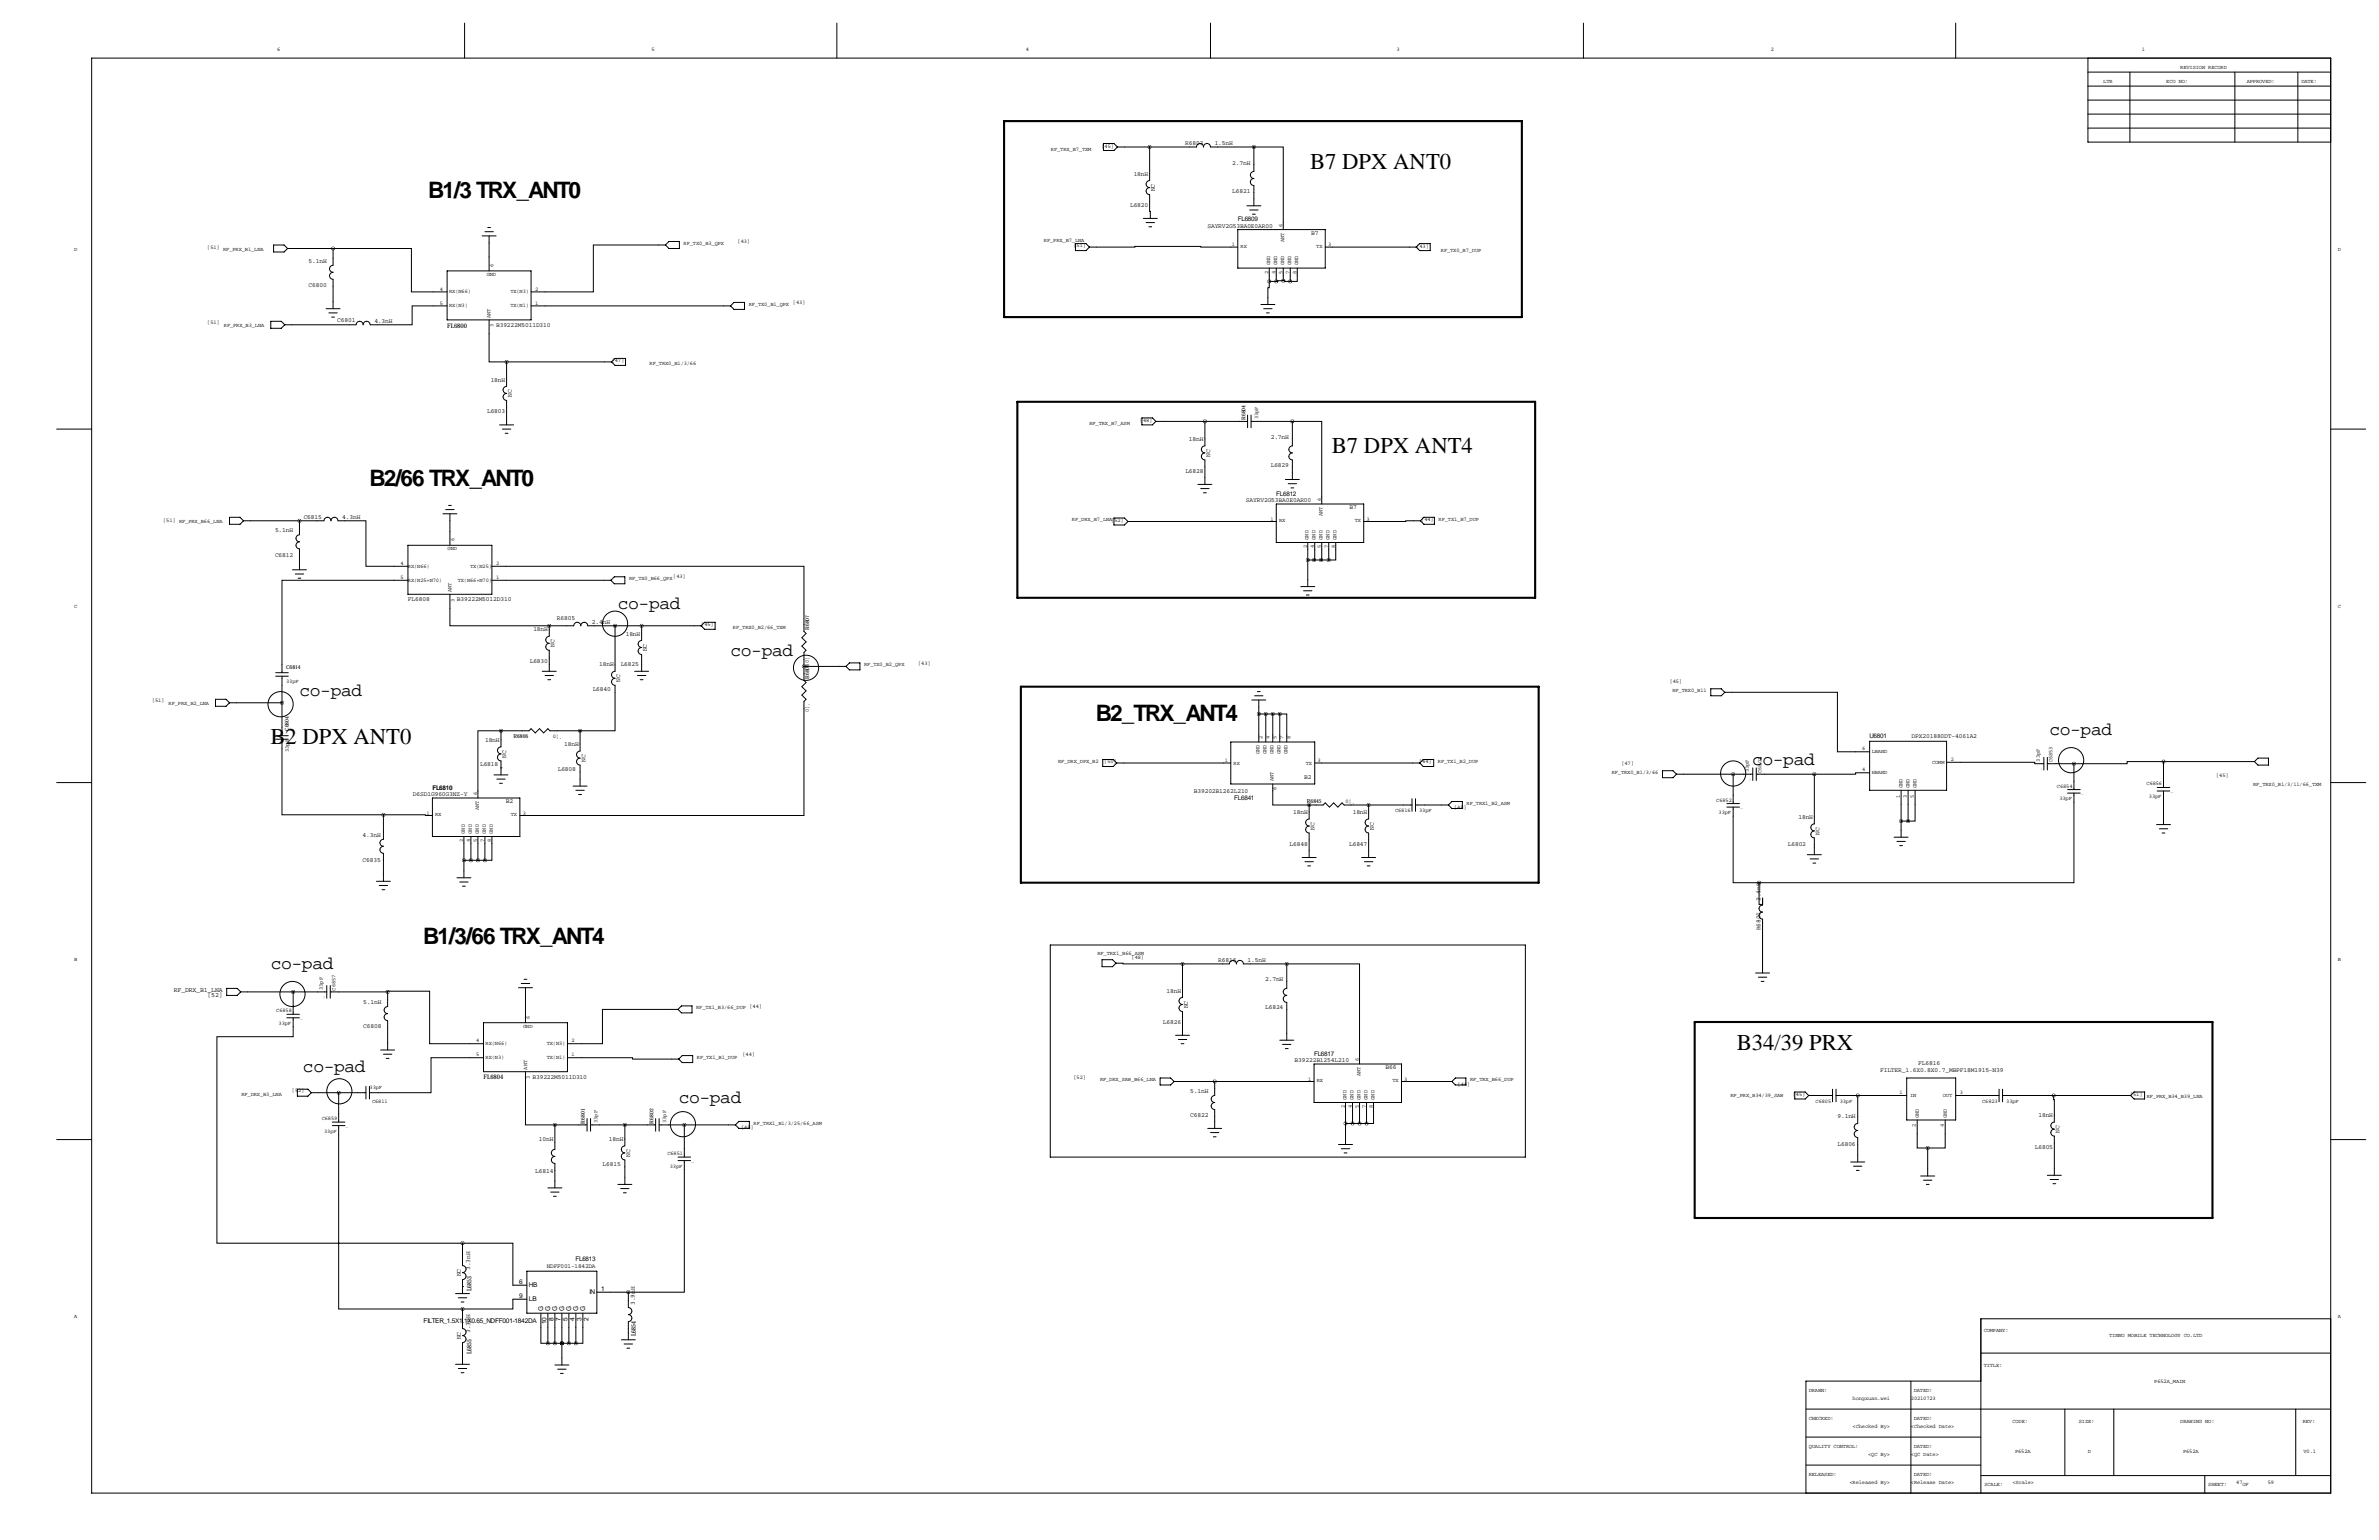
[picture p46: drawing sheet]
<svg xmlns="http://www.w3.org/2000/svg" width="864mm" height="559mm" viewBox="0 0 864 559" stroke-linecap="round" stroke-linejoin="round" font-family="sans-serif">
<defs><g id="words">
<g font-size="8.2">
<text x="475.6" y="61.5">B7 DPX ANT0</text>
<text x="155.4" y="71.9">B1/3 TRX_ANT0</text>
<text x="483.5" y="164.3">B7 DPX ANT4</text>
<text x="134.1" y="176.3">B2/66 TRX_ANT0</text>
<text x="397.8" y="261.6">B2_TRX_ANT4</text>
<text x="98.2" y="270">B2 DPX ANT0</text>
<text x="153.7" y="342.4">B1/3/66 TRX_ANT4</text>
<text x="630.4" y="381">B34/39 PRX</text>
</g>
<g font-size="6.6">
<text x="224.3" y="221">co-pad</text>
<text x="265.2" y="238">co-pad</text>
<text x="108.7" y="252.5">co-pad</text>
<text x="744" y="266.7">co-pad</text>
<text x="636" y="277.6">co-pad</text>
<text x="98.3" y="351.5">co-pad</text>
<text x="110" y="388.9">co-pad</text>
<text x="246.4" y="400.1">co-pad</text>
</g>
<g font-size="2.4">
<text x="63.1" y="359.9">RF_DRX_B1_LNA</text>
<text x="75.3" y="361.8">[52]</text>
<text x="188.5" y="465.8">6</text>
<text x="192" y="467.1">HB</text>
<text x="188.5" y="470.9">9</text>
<text x="192" y="472.2">LB</text>
<text x="214" y="469.7">IN</text>
<text x="218.2" y="468.4">1</text>
<text x="197.1" y="475.7" transform="rotate(-90 197.1 475.7)">G</text>
<text x="199.7" y="475.7" transform="rotate(-90 199.7 475.7)">G</text>
<text x="201" y="479.3" transform="rotate(-90 201 479.3)">8</text>
<text x="202.2" y="475.7" transform="rotate(-90 202.2 475.7)">G</text>
<text x="203.5" y="479.3" transform="rotate(-90 203.5 479.3)">7</text>
<text x="204.8" y="475.7" transform="rotate(-90 204.8 475.7)">G</text>
<text x="206.1" y="479.3" transform="rotate(-90 206.1 479.3)">5</text>
<text x="207.3" y="475.7" transform="rotate(-90 207.3 475.7)">G</text>
<text x="208.6" y="479.3" transform="rotate(-90 208.6 479.3)">4</text>
<text x="209.8" y="475.7" transform="rotate(-90 209.8 475.7)">G</text>
<text x="211.1" y="479.3" transform="rotate(-90 211.1 479.3)">3</text>
<text x="212.4" y="475.7" transform="rotate(-90 212.4 475.7)">G</text>
<text x="213.7" y="479.3" transform="rotate(-90 213.7 479.3)">2</text>
<text x="153.8" y="480.1">FILTER_1.5X1.1X0.65_NDFF001-1842DA</text>
<text x="198.4" y="480.5" transform="rotate(-90 198.4 480.5)">10</text>
</g>
<g font-size="2.3">
<text x="430.3" y="52.6">R6803</text>
<text x="440.9" y="52.6">1.5nH</text>
<text x="447.3" y="59.7">2.7nH</text>
<text x="411.5" y="63.8">18nH</text>
<text x="419.2" y="69.4" transform="rotate(-90 419.2 69.4)">NC</text>
<text x="447.3" y="69.9">L6821</text>
<text x="410.2" y="75.2">L6820</text>
<text x="438.3" y="82.7">SAYRV2G53BA0E0AR00</text>
<text x="449.3" y="80.3">FL6809</text>
<text x="475.9" y="85.2">B7</text>
<text x="112" y="95.3">5.1nH</text>
<text x="112" y="104.2">C6800</text>
<text x="122.4" y="116.8">C6801</text>
<text x="135.9" y="117.1">4.3nH</text>
<text x="162.3" y="118.9">FL6800</text>
<text x="180.1" y="118.6">B39222M5011D310</text>
<text x="178.1" y="138.5">18nH</text>
<text x="176.8" y="149.9">L6803</text>
<text x="185.8" y="144.1" transform="rotate(-90 185.8 144.1)">NC</text>
<text x="431.6" y="160">18nH</text>
<text x="461.3" y="159.3">2.7nH</text>
<text x="439.3" y="165.7" transform="rotate(-90 439.3 165.7)">NC</text>
<text x="430.3" y="171.5">L6828</text>
<text x="461.3" y="169.4">L6829</text>
<text x="463.3" y="179.8">FL6812</text>
<text x="452.3" y="182.3">SAYRV2G53BA0E0AR00</text>
<text x="489.9" y="184.8">B7</text>
<text x="110.2" y="188.2">C6815</text>
<text x="124.2" y="188.2">4.3nH</text>
<text x="99.8" y="193.1">5.1nH</text>
<text x="99.8" y="202">C6812</text>
<text x="148.1" y="218.2">FL6808</text>
<text x="165.9" y="218.2">B39222M5012D310</text>
<text x="202.2" y="225">R6805</text>
<text x="214.9" y="226.3">2.4nH</text>
<text x="193.6" y="229.1">18nH</text>
<text x="227.1" y="230.7">18nH</text>
<text x="201.3" y="234.7" transform="rotate(-90 201.3 234.7)">NC</text>
<text x="234.8" y="236.3" transform="rotate(-90 234.8 236.3)">NC</text>
<text x="192.3" y="240.6">L6830</text>
<text x="217.5" y="241.8">18nH</text>
<text x="225.3" y="241.6">L6825</text>
<text x="215.2" y="250.7">L6840</text>
<text x="225.2" y="247.4" transform="rotate(-90 225.2 247.4)">NC</text>
<text x="176.1" y="269.3">18nH</text>
<text x="678.7" y="267.7">U6801</text>
<text x="693.9" y="267.7">DPX201880DT-4061A2</text>
<text x="183.8" y="274.9" transform="rotate(-90 183.8 274.9)">NC</text>
<text x="204.8" y="270.8">18nH</text>
<text x="174.3" y="277.9">L6818</text>
<text x="202.5" y="279.7">L6808</text>
<text x="212.5" y="276.4" transform="rotate(-90 212.5 276.4)">NC</text>
<text x="157" y="286.5">FL6810</text>
<text x="433.4" y="287.7">B39202B1262L210</text>
<text x="473.4" y="282.6">B2</text>
<text x="149.9" y="288.9">D6SD1G960G3NZ-Y</text>
<text x="183.6" y="291.5">B2</text>
<text x="448.1" y="290.3">FL6841</text>
<text x="469.5" y="295.4">18nH</text>
<text x="491" y="295.4">18nH</text>
<text x="652.8" y="297.2">18nH</text>
<text x="131.6" y="303.8">4.3nH</text>
<text x="477.2" y="301" transform="rotate(-90 477.2 301)">NC</text>
<text x="498.7" y="301" transform="rotate(-90 498.7 301)">NC</text>
<text x="660.5" y="302.8" transform="rotate(-90 660.5 302.8)">NC</text>
<text x="468.1" y="306.9">L6848</text>
<text x="489.7" y="306.9">L6847</text>
<text x="649" y="307.1">L6802</text>
<text x="131.6" y="312.7">C6835</text>
<text x="639.1" y="326.9" transform="rotate(-90 639.1 326.9)">2.4nH</text>
<text x="639.1" y="337.6" transform="rotate(-90 639.1 337.6)">R6800</text>
<text x="442.2" y="349">R6816</text>
<text x="452.9" y="349">1.5nH</text>
<text x="459.2" y="356.1">2.7nH</text>
<text x="131.8" y="364.3">5.1nH</text>
<text x="423.5" y="360.2">18nH</text>
<text x="431.2" y="365.8" transform="rotate(-90 431.2 365.8)">NC</text>
<text x="422.2" y="371.6">L6826</text>
<text x="459.2" y="366.3">L6824</text>
<text x="131.8" y="373.1">C6808</text>
<text x="477" y="383">FL6817</text>
<text x="469.9" y="385.5">B39222B1254L210</text>
<text x="503" y="388">B66</text>
<text x="682.5" y="388.9">FILTER_1.6X0.8X0.7_MBPF18M1915-N39</text>
<text x="696.3" y="386.3">FL6816</text>
<text x="175.5" y="391.7">FL6804</text>
<text x="193.3" y="391.4">B39222M5011D310</text>
<text x="432.1" y="396.5">5.1nH</text>
<text x="432.1" y="405.4">C6822</text>
<text x="667" y="405.7">9.1nH</text>
<text x="740" y="405.4">18nH</text>
<text x="747.7" y="411" transform="rotate(-90 747.7 411)">NC</text>
<text x="195.6" y="414">10nH</text>
<text x="221" y="414">18nH</text>
<text x="228.7" y="419.7" transform="rotate(-90 228.7 419.7)">NC</text>
<text x="667" y="415.8">L6806</text>
<text x="738.6" y="416.8">L6805</text>
<text x="194.3" y="425.5">L6814</text>
<text x="218.7" y="422.9">L6815</text>
<text x="170.7" y="460.8" transform="rotate(-90 170.7 460.8)">3.3nH</text>
<text x="208.9" y="457.7">FL6813</text>
<text x="167.3" y="463.1" transform="rotate(-90 167.3 463.1)">NC</text>
<text x="171.1" y="468.4" transform="rotate(-90 171.1 468.4)">L6853</text>
<text x="230.4" y="473.5" transform="rotate(-90 230.4 473.5)">3.9nH</text>
<text x="167.3" y="485.9" transform="rotate(-90 167.3 485.9)">NC</text>
<text x="170.7" y="483.6" transform="rotate(-90 170.7 483.6)">3.3nH</text>
<text x="230.8" y="484.9" transform="rotate(-90 230.8 484.9)">L6854</text>
<text x="171.1" y="491.2" transform="rotate(-90 171.1 491.2)">L6855</text>
</g>
<text font-size="2.2" x="198.5" y="460.2">NDFF001-1842DA</text>
<g font-size="2">
<text x="100.6" y="18.5">6</text>
<text x="236.5" y="18.5">5</text>
<text x="372.4" y="18.5">4</text>
<text x="507" y="18.5">3</text>
<text x="642.9" y="18.5">2</text>
<text x="777.5" y="18.5">1</text>
<text x="763.5" y="30">LTR</text>
<text x="786.4" y="30">ECO NO:</text>
<text x="791.5" y="24.9">REVISION RECORD</text>
<text x="815.6" y="30">APPROVED:</text>
<text x="835.4" y="30">DATE:</text>
<text x="399.9" y="53.7">[45]</text>
<text x="381.5" y="54.6">RF_TRX_B7_TXM</text>
<text x="465.6" y="82.3" transform="rotate(-90 465.6 82.3)">6</text>
<text x="248.2" y="88.9">RF_TX0_B3_QPX</text>
<text x="267.8" y="88.2">[43]</text>
<text x="379" y="87.6">RF_PRX_B7_LNA</text>
<text x="389.7" y="89.8">[51]</text>
<text x="447.2" y="89.4">1</text>
<text x="450.3" y="90">RX</text>
<text x="466.1" y="87.7" transform="rotate(-90 466.1 87.7)">ANT</text>
<text x="477.8" y="90">TX</text>
<text x="482.1" y="89.4">3</text>
<text x="26.9" y="90.9">D</text>
<text x="75.2" y="90.5">[51] RF_PRX_B1_LNA</text>
<text x="514.2" y="90">[43]</text>
<text x="523.1" y="91.4">RF_TX0_B7_DUP</text>
<text x="848.6" y="90.9">D</text>
<text x="176.7" y="100.1">GND</text>
<text x="179.2" y="96.8" transform="rotate(-90 179.2 96.8)">6</text>
<text x="460.5" y="99.4" transform="rotate(-90 460.5 99.4)">2</text>
<text x="461.1" y="96.3" transform="rotate(-90 461.1 96.3)">GND</text>
<text x="463" y="99.4" transform="rotate(-90 463 99.4)">4</text>
<text x="463.6" y="96.3" transform="rotate(-90 463.6 96.3)">GND</text>
<text x="465.6" y="99.4" transform="rotate(-90 465.6 99.4)">5</text>
<text x="466.1" y="96.3" transform="rotate(-90 466.1 96.3)">GND</text>
<text x="468.1" y="99.4" transform="rotate(-90 468.1 99.4)">7</text>
<text x="468.7" y="96.3" transform="rotate(-90 468.7 96.3)">GND</text>
<text x="470.7" y="99.4" transform="rotate(-90 470.7 99.4)">8</text>
<text x="471.2" y="96.3" transform="rotate(-90 471.2 96.3)">GND</text>
<text x="159.7" y="105.4">4</text>
<text x="163.1" y="106.5">RX(N66)</text>
<text x="185.3" y="106.5">TX(N3)</text>
<text x="194.3" y="105.4">2</text>
<text x="159.7" y="110.5">5</text>
<text x="163.1" y="111.6">RX(N3)</text>
<text x="185.3" y="111.6">TX(N1)</text>
<text x="194.3" y="110.5">1</text>
<text x="271.8" y="111">RF_TX0_B1_QPX</text>
<text x="287.8" y="110.3">[43]</text>
<text x="75.2" y="117.7">[51]</text>
<text x="81.3" y="118.6">RF_PRX_B3_LNA</text>
<text x="178.1" y="115.3" transform="rotate(-90 178.1 115.3)">ANT</text>
<text x="179.2" y="118.7" transform="rotate(-90 179.2 118.7)">3</text>
<text x="222.1" y="131.4">[47]</text>
<text x="235.8" y="132.3">RF_TRX0_B1/3/66</text>
<text x="395.5" y="154.2">RF_TRX_B7_ASM</text>
<text x="413.8" y="153.3">[48]</text>
<text x="452.1" y="152.4" transform="rotate(-90 452.1 152.4)">R6804</text>
<text x="456.7" y="152.1" transform="rotate(-90 456.7 152.1)">33pF</text>
<text x="479.6" y="181.9" transform="rotate(-90 479.6 181.9)">6</text>
<text x="59.2" y="189.3">[51] RF_PRX_B66_LNA</text>
<text x="389.1" y="189.2">RF_DRX_B7_LNA[52]</text>
<text x="461.2" y="189">1</text>
<text x="464.3" y="189.5">RX</text>
<text x="480.1" y="187.3" transform="rotate(-90 480.1 187.3)">ANT</text>
<text x="491.8" y="189.5">TX</text>
<text x="496.1" y="189">3</text>
<text x="515.9" y="189.1">[44]</text>
<text x="522.2" y="189">RF_TX1_B7_DUP</text>
<text x="164.9" y="196.3" transform="rotate(-90 164.9 196.3)">6</text>
<text x="475" y="195.8" transform="rotate(-90 475 195.8)">GND</text>
<text x="477.6" y="195.8" transform="rotate(-90 477.6 195.8)">GND</text>
<text x="480.1" y="195.8" transform="rotate(-90 480.1 195.8)">GND</text>
<text x="482.6" y="195.8" transform="rotate(-90 482.6 195.8)">GND</text>
<text x="485.2" y="195.8" transform="rotate(-90 485.2 195.8)">GND</text>
<text x="162.5" y="199.7">GND</text>
<text x="474.5" y="199" transform="rotate(-90 474.5 199)">2</text>
<text x="477" y="199" transform="rotate(-90 477 199)">4</text>
<text x="479.6" y="199" transform="rotate(-90 479.6 199)">5</text>
<text x="482.1" y="199" transform="rotate(-90 482.1 199)">7</text>
<text x="484.6" y="199" transform="rotate(-90 484.6 199)">8</text>
<text x="145.4" y="205">4</text>
<text x="148.1" y="206">RX(N66)</text>
<text x="170.7" y="206">TX(N25)</text>
<text x="180.1" y="205">2</text>
<text x="244.4" y="209.9">[43]</text>
<text x="145.4" y="210.1">5</text>
<text x="148.1" y="211.1">RX(N25+N70)</text>
<text x="163.9" y="214.9" transform="rotate(-90 163.9 214.9)">ANT</text>
<text x="166.2" y="211.1">TX(N66+N70)</text>
<text x="180.1" y="210.1">1</text>
<text x="228.3" y="210.6">RF_TX0_B66_QPX</text>
<text x="26.9" y="220.5">C</text>
<text x="164.9" y="218.3" transform="rotate(-90 164.9 218.3)">3</text>
<text x="848.6" y="220.5">C</text>
<text x="254.6" y="227.2">[45]</text>
<text x="266.1" y="228.1">RF_TRX0_B2/66_TXM</text>
<text x="293.8" y="228.6" transform="rotate(-90 293.8 228.6)">R6807</text>
<text x="103.9" y="242.8">C6814</text>
<text x="313.7" y="241.8">RF_TX0_B2_QPX</text>
<text x="333.3" y="241.1">[43]</text>
<text x="103.9" y="247.9">33pF</text>
<text x="293.8" y="246.4" transform="rotate(-90 293.8 246.4)">R68080¦¸</text>
<text x="606.1" y="248">[45]</text>
<text x="607.1" y="251.2">RF_TRX0_B11</text>
<text x="55.2" y="254.9">[51]</text>
<text x="61.2" y="255.8">RF_PRX_B2_LNA</text>
<text x="293.7" y="258.4" transform="rotate(-90 293.7 258.4)">0¦¸</text>
<text x="104.9" y="265.2" transform="rotate(-90 104.9 265.2)">C6804</text>
<text x="186.4" y="267.9">R6806</text>
<text x="200.7" y="267.8">0¦¸</text>
<text x="458.3" y="268.2" transform="rotate(-90 458.3 268.2)">2</text>
<text x="460.8" y="268.2" transform="rotate(-90 460.8 268.2)">4</text>
<text x="463.4" y="268.2" transform="rotate(-90 463.4 268.2)">5</text>
<text x="465.9" y="268.2" transform="rotate(-90 465.9 268.2)">7</text>
<text x="468.5" y="268.2" transform="rotate(-90 468.5 268.2)">8</text>
<text x="104.9" y="272.8" transform="rotate(-90 104.9 272.8)">33pF</text>
<text x="457.2" y="273.6" transform="rotate(-90 457.2 273.6)">GND</text>
<text x="459.8" y="273.6" transform="rotate(-90 459.8 273.6)">GND</text>
<text x="462.3" y="273.6" transform="rotate(-90 462.3 273.6)">GND</text>
<text x="464.9" y="273.6" transform="rotate(-90 464.9 273.6)">GND</text>
<text x="467.4" y="273.6" transform="rotate(-90 467.4 273.6)">GND</text>
<text x="676" y="272.3">6</text>
<text x="679.4" y="273.3">LBAND</text>
<text x="384.1" y="276.9">RF_DRX_DPX_B2</text>
<text x="400.9" y="276.7">[50]</text>
<text x="444.6" y="276.6">1</text>
<text x="447.8" y="277.7">RX</text>
<text x="474" y="277.7">TX</text>
<text x="478.3" y="276.6">3</text>
<text x="515.2" y="276.7">[44]</text>
<text x="522" y="276.9">RF_TX1_B2_DUP</text>
<text x="585.1" y="280.9">RF_TRX0_B1/3/66</text>
<text x="588.6" y="277.7">[47]</text>
<text x="634.8" y="280.2" transform="rotate(-90 634.8 280.2)">33pF</text>
<text x="639.4" y="280.4" transform="rotate(-90 639.4 280.4)">C6802</text>
<text x="676" y="279.9">4</text>
<text x="679.4" y="281">HBAND</text>
<text x="701.4" y="277.2">COMM</text>
<text x="708.2" y="276.1">2</text>
<text x="740.5" y="276.4" transform="rotate(-90 740.5 276.4)">33pF</text>
<text x="745.1" y="276.6" transform="rotate(-90 745.1 276.6)">C6853</text>
<text x="462.3" y="283.5" transform="rotate(-90 462.3 283.5)">ANT</text>
<text x="463.4" y="286.6" transform="rotate(-90 463.4 286.6)">6</text>
<text x="690.7" y="286" transform="rotate(-90 690.7 286)">GND</text>
<text x="693.2" y="286" transform="rotate(-90 693.2 286)">GND</text>
<text x="695.8" y="286" transform="rotate(-90 695.8 286)">GND</text>
<text x="746.7" y="285.8">C6854</text>
<text x="779.2" y="285">C6856</text>
<text x="804.5" y="282">[45]</text>
<text x="817.9" y="285.2">RF_TRX0_B1/3/11/66_TXM</text>
<text x="173.2" y="288.5" transform="rotate(-90 173.2 288.5)">6</text>
<text x="173.8" y="294" transform="rotate(-90 173.8 294)">ANT</text>
<text x="474.4" y="291.5">R6845</text>
<text x="488.4" y="291.4">0¦¸</text>
<text x="527.9" y="293.7">[48]</text>
<text x="532.4" y="292.1">RF_TRX1_B2_ASM</text>
<text x="623" y="290.8">C6852</text>
<text x="689.6" y="289.4" transform="rotate(-90 689.6 289.4)">1</text>
<text x="692.1" y="289.4" transform="rotate(-90 692.1 289.4)">3</text>
<text x="694.7" y="289.4" transform="rotate(-90 694.7 289.4)">5</text>
<text x="747.6" y="290.3">33pF</text>
<text x="780.1" y="289.6">33pF</text>
<text x="154.8" y="295.7">1</text>
<text x="158" y="296.2">RX</text>
<text x="185.5" y="296.2">TX</text>
<text x="189.7" y="295.7">3</text>
<text x="506.4" y="294.6">C6816</text>
<text x="515.2" y="294.6">33pF</text>
<text x="623.9" y="295.4">33pF</text>
<text x="168.1" y="305.7" transform="rotate(-90 168.1 305.7)">2</text>
<text x="168.7" y="302.5" transform="rotate(-90 168.7 302.5)">GND</text>
<text x="170.7" y="305.7" transform="rotate(-90 170.7 305.7)">4</text>
<text x="171.2" y="302.5" transform="rotate(-90 171.2 302.5)">GND</text>
<text x="173.2" y="305.7" transform="rotate(-90 173.2 305.7)">5</text>
<text x="173.8" y="302.5" transform="rotate(-90 173.8 302.5)">GND</text>
<text x="175.8" y="305.7" transform="rotate(-90 175.8 305.7)">7</text>
<text x="176.3" y="302.5" transform="rotate(-90 176.3 302.5)">GND</text>
<text x="178.3" y="305.7" transform="rotate(-90 178.3 305.7)">8</text>
<text x="178.9" y="302.5" transform="rotate(-90 178.9 302.5)">GND</text>
<text x="398.4" y="346.5">RF_TRX1_B66_ASM</text>
<text x="26.9" y="348.7">B</text>
<text x="410.8" y="348.1">[48]</text>
<text x="848.6" y="348.7">B</text>
<text x="117.2" y="359.2" transform="rotate(-90 117.2 359.2)">33pF</text>
<text x="121.8" y="359.4" transform="rotate(-90 121.8 359.4)">C6857</text>
<text x="272.1" y="365.6">[44]</text>
<text x="100.3" y="367.3">C6858</text>
<text x="101.2" y="371.9">33pF</text>
<text x="192.4" y="369.6" transform="rotate(-90 192.4 369.6)">6</text>
<text x="252.7" y="366.3">RF_TX1_B3/66_DUP</text>
<text x="189.9" y="372.9">GND</text>
<text x="172.9" y="383.3">5</text>
<text x="172.9" y="378.2">4</text>
<text x="176.3" y="379.3">RX(N66)</text>
<text x="198.5" y="379.3">TX(N3)</text>
<text x="207.5" y="383.3">1</text>
<text x="207.5" y="378.2">2</text>
<text x="269.6" y="383.1">[44]</text>
<text x="176.3" y="384.3">RX(N3)</text>
<text x="191.3" y="388.1" transform="rotate(-90 191.3 388.1)">ANT</text>
<text x="198.5" y="384.3">TX(N1)</text>
<text x="253" y="384.3">RF_TX1_B1_DUP</text>
<text x="493.3" y="385.1" transform="rotate(-90 493.3 385.1)">6</text>
<text x="134.2" y="395.1">33pF</text>
<text x="192.4" y="391.5" transform="rotate(-90 192.4 391.5)">3</text>
<text x="389.7" y="391.5">[52]</text>
<text x="399.3" y="392.4">RF_DRX_SAW_B66_LNA</text>
<text x="474.9" y="392.2">1</text>
<text x="478" y="392.7">RX</text>
<text x="493.8" y="390.5" transform="rotate(-90 493.8 390.5)">ANT</text>
<text x="505.5" y="392.7">TX</text>
<text x="509.8" y="392.2">3</text>
<text x="529.1" y="394">[44]</text>
<text x="533.7" y="392.4">RF_TRX_B66_DUP</text>
<text x="87.6" y="397.8">RF_DRX_B3_LNA</text>
<text x="106" y="396.3">[52]</text>
<text x="135.1" y="400.1">C6811</text>
<text x="488.7" y="399" transform="rotate(-90 488.7 399)">GND</text>
<text x="491.3" y="399" transform="rotate(-90 491.3 399)">GND</text>
<text x="493.8" y="399" transform="rotate(-90 493.8 399)">GND</text>
<text x="496.4" y="399" transform="rotate(-90 496.4 399)">GND</text>
<text x="498.9" y="399" transform="rotate(-90 498.9 399)">GND</text>
<text x="628.2" y="398.1">RF_PRX_B34/39_SAW</text>
<text x="650.8" y="397.6">[45]</text>
<text x="659.1" y="400">C6805</text>
<text x="667.8" y="400">33pF</text>
<text x="689.5" y="397">1</text>
<text x="693.4" y="398.1">IN</text>
<text x="705.3" y="398.1">OUT</text>
<text x="711.5" y="397">3</text>
<text x="719.5" y="400">C6823</text>
<text x="728.3" y="400">33pF</text>
<text x="773.2" y="397.6">[51]</text>
<text x="779.3" y="398.5">RF_PRX_B34_B39_LNA</text>
<text x="116.8" y="406.4">C6859</text>
<text x="212.3" y="407.7" transform="rotate(-90 212.3 407.7)">R6801</text>
<text x="216.9" y="407.4" transform="rotate(-90 216.9 407.4)">33pF</text>
<text x="237.2" y="407.7" transform="rotate(-90 237.2 407.7)">R6802</text>
<text x="241.8" y="407.4" transform="rotate(-90 241.8 407.4)">33pF</text>
<text x="488.2" y="402.2" transform="rotate(-90 488.2 402.2)">2</text>
<text x="490.7" y="402.2" transform="rotate(-90 490.7 402.2)">4</text>
<text x="493.3" y="402.2" transform="rotate(-90 493.3 402.2)">5</text>
<text x="495.8" y="402.2" transform="rotate(-90 495.8 402.2)">7</text>
<text x="498.3" y="402.2" transform="rotate(-90 498.3 402.2)">8</text>
<text x="696.5" y="405.6" transform="rotate(-90 696.5 405.6)">GND</text>
<text x="706.7" y="405.6" transform="rotate(-90 706.7 405.6)">GND</text>
<text x="117.7" y="411">33pF</text>
<text x="269" y="409.8">[48]</text>
<text x="273.6" y="408.2">RF_TRX1_B1/3/25/66_ASM</text>
<text x="695.5" y="409.1" transform="rotate(-90 695.5 409.1)">2</text>
<text x="705.6" y="409.1" transform="rotate(-90 705.6 409.1)">4</text>
<text x="242.3" y="419.1">C6851</text>
<text x="243.1" y="423.7">33pF</text>
<text x="26.9" y="478.3">A</text>
<text x="848.6" y="478.3">A</text>
<text x="720.1" y="483.4">COMPANY:</text>
<text x="765.7" y="485.2">TINNO MOBILE TECHNOLOGY CO.LTD</text>
<text x="720.1" y="496.1">TITLE:</text>
<text x="782" y="501.7">P652A_MAIN</text>
<text x="656.6" y="505">DRAWN:</text>
<text x="672.5" y="508">hongxuan.wei</text>
<text x="693.7" y="508">20210723</text>
<text x="694.7" y="505">DATED:</text>
<text x="656.6" y="515.1">CHECKED:</text>
<text x="694.7" y="515.1">DATED:</text>
<text x="672.5" y="518.2">&lt;Checked By&gt;</text>
<text x="693.7" y="518.2">&lt;Checked Date&gt;</text>
<text x="730.5" y="516.4">CODE:</text>
<text x="754.6" y="516.4">SIZE:</text>
<text x="791.5" y="516.4">DRAWING NO:</text>
<text x="835.9" y="516.4">REV:</text>
<text x="656.6" y="525.3">QUALITY CONTROL:</text>
<text x="694.7" y="525.3">DATED:</text>
<text x="731.5" y="527.1">P652A</text>
<text x="757.9" y="527.1">D</text>
<text x="792.5" y="527.1">P652A</text>
<text x="836.2" y="527.1">V0.1</text>
<text x="678.2" y="528.4">&lt;QC By&gt;</text>
<text x="693.7" y="528.4">&lt;QC Date&gt;</text>
<text x="656.6" y="535.4">RELEASED:</text>
<text x="671.4" y="538.5">&lt;Released By&gt;</text>
<text x="693.7" y="538.5">&lt;Release Date&gt;</text>
<text x="694.7" y="535.4">DATED:</text>
<text x="720.3" y="539.2">SCALE:</text>
<text x="730.5" y="538.5">&lt;Scale&gt;</text>
<text x="801.6" y="539.2">SHEET:</text>
<text x="811.8" y="538.5">47</text>
<text x="814" y="539.2">OF</text>
<text x="823.2" y="538.5">59</text>
</g>
<g font-size=".4">
<text x="787.9" y="287.8">C0201</text>
<text x="631.7" y="293.6">C0201</text>
<text x="755.4" y="288.5">C0201</text>
<text x="109" y="370.1">C0201</text>
<text x="125.5" y="409.2">C0201</text>
<text x="251" y="421.9">C0201</text>
</g>
</g></defs>
<g fill="none" stroke="#000" stroke-width=".36">
<path d="M168.7 8.4v12.7M303.8 8.4v12.7M439.4 8.4v12.7M574.8 8.4v12.7M709.9 8.4v12.7M33.3 21.1h812.8v520.7h-812.8zM757.9 36.3h88.2M757.9 31.2h88.2M757.9 26.2h88.2M757.9 21.1v30.5h88.2M773.2 26.2v25.4M811.3 26.2v25.4"/>
<path d="M834.1 26.2v25.4M400.6 52.1h3.8l1.2 1.2-1.2 1.3h-3.8zM405.6 53.3h28.7a1.27 1.27 0 0 1 1.3-1.2 1.27 1.27 0 0 1 1.3 1.2 1.27 1.27 0 0 1 1.3-1.2 1.27 1.27 0 0 1 1.2 1.2h15.8M417.3 53.3v12.2a1.27 1.27 0 0 0-1.2 1.3 1.27 1.27 0 0 0 1.2 1.3 1.27 1.27 0 0 0-1.2 1.2 1.27 1.27 0 0 0 1.2 1.3l.3 8.6M455.2 53.3v8.9a1.27 1.27 0 0 0-1.3 1.3 1.27 1.27 0 0 0 1.3 1.3 1.27 1.27 0 0 0-1.3 1.2 1.27 1.27 0 0 0 1.3 1.3v7.4M455.2 53.3h10.6v30M757.9 46.5h88.2M757.9 41.4h88.2M415 79.2h5.1M452.6 74.7h5.1M453.6 76.2h3.1M454.7 77.7h1"/>
<path d="M99.3 88.9h3.8l1.3 1.3-1.3 1.2h-3.8zM104.4 90.2h16.5M120.9 90.2v6.1a1.27 1.27 0 0 0-1.3 1.2 1.27 1.27 0 0 0 1.3 1.3 1.27 1.27 0 0 0-1.3 1.3 1.27 1.27 0 0 0 1.3 1.2v10.7M120.9 90.2h28.5v15.7h12.9M162.3 98.3h30.5v17.8h-30.5zM175 85.6h5.1M176 84.1h3.1M177 82.6h1.1M177.5 85.6v12.7M241.6 88.9h-26.2v17h-22.6M241.6 88.9l1.2-1.3h3.8v2.6h-3.8zM390.4 88.4h3.8l1.3 1.3-1.3 1.2h-3.8z"/>
<path d="M395.5 89.7h16.5v-.3l37.3 .3M416.1 80.8h3M417.1 82.3h1M449.3 83.3h31.8v14h-31.8zM460.8 97.3v4.8M463.3 97.3v4.8M465.8 97.3v4.6M468.4 97.3v4.8M470.9 97.3v4.8h-2.5M481.1 89.7h33M514.1 89.7l1.3-1.3h3.8v2.5h-3.8zM98.3 116.6h3.8l1.3 1.3-1.3 1.2h-3.8z"/>
<path d="M118.4 112h5M119.4 113.5h3M120.4 115.1h1M162.3 111h-12.7v6.9h-15.2a1.27 1.27 0 0 0-1.3-1.3 1.27 1.27 0 0 0-1.3 1.3 1.27 1.27 0 0 0-1.2-1.3 1.27 1.27 0 0 0-1.3 1.3h-25.9M177.5 116.1v15.2h6.4M192.8 111h72.4M265.2 111l1.2-1.3h3.9v2.6h-3.9zM457.7 110.5h5.1M458.7 112h3.1M459.7 113.5h1.1M460.8 102.1v2.3h-.6v6.1M460.8 102.1h2.5"/>
<path d="M465.8 101.9h-2v.2h-.5M465.8 101.9h.5v.2h2.1M183.9 131.3v8.9a1.27 1.27 0 0 0-1.3 1.3 1.27 1.27 0 0 0 1.3 1.2 1.27 1.27 0 0 0-1.3 1.3 1.27 1.27 0 0 0 1.3 1.3v8.9M222 131.3h-38.1M222 131.3l1.3-1.3h3.8v2.6h-3.8zM20.6 155.7h12.7M181.4 154.2h5M182.4 155.7h3M183.4 157.2h1M414.5 151.6h3.8l1.3 1.3-1.3 1.3h-3.8zM419.6 152.9h33.3M437.4 152.9v8.9a1.27 1.27 0 0 0-1.3 1.3 1.27 1.27 0 0 0 1.3 1.2 1.27 1.27 0 0 0-1.3 1.3 1.27 1.27 0 0 0 1.3 1.3v8.9"/>
<path d="M452.9 150.6v4.6M454.2 150.6v4.6M454.2 152.9h14.9M469.1 152.9v8.9a1.27 1.27 0 0 0-1.2 1.3 1.27 1.27 0 0 0 1.2 1.2 1.27 1.27 0 0 0-1.2 1.3 1.27 1.27 0 0 0 1.2 1.3v7.1M469.1 152.9h10.7v30M846.1 155.7h12.7M434.8 175.8h5.1M435.9 177.3h3M436.9 178.8h1M466.6 174h5.1M467.6 175.5h3.1M468.6 177h1"/>
<path d="M83.3 187.7h3.8l1.3 1.3-1.3 1.2h-3.8zM88.4 189h29.2a1.27 1.27 0 0 1 1.3-1.3 1.27 1.27 0 0 1 1.2 1.3 1.27 1.27 0 0 1 1.3-1.3 1.27 1.27 0 0 1 1.3 1.3h10.1v16.5h15.3M108.7 189v5.1a1.27 1.27 0 0 0-1.3 1.2 1.27 1.27 0 0 0 1.3 1.3 1.27 1.27 0 0 0-1.3 1.3 1.27 1.27 0 0 0 1.3 1.2v7.7M148.1 197.9h30.5v17.7h-30.5zM160.8 186.4h5.1M161.8 184.9h3M162.8 183.4h1M163.3 186.4v11.5M404.4 188h3.8l1.2 1.2-1.2 1.3h-3.8zM409.4 189.2h53.9M463.3 182.9h31.7v13.9h-31.7zM474.7 196.9v16"/>
<path d="M477.3 196.9v6.3h-.3M479.8 196.9v6.3h-.2M482.3 196.9v6.3M484.9 196.9v6.3h-2.6M515.6 189h-5.3v.2h-15.3M515.6 189l1.3-1.3h3.8v2.5h-3.8zM106.2 206.8h5.1M107.2 208.3h3M108.2 209.8h1M148.1 210.6h-45.7v33.5M163.3 215.6v11.5h36.1M178.6 205.5h113.2v23.6l.8 .8-1.5 1.5 1.5 1.5-1.5 1.5 1.5 1.6-.8 .7v10.2l.8 .8-1.5 1.5 1.5 1.5-1.5 1.5 1.5 1.5-.8 .8v41.4h-103.1"/>
<path d="M178.6 210.6h43.1M221.7 210.6l1.3-1.3h3.8v2.5h-3.8zM472.2 212.9h5.1M473.2 214.4h3M474.2 215.9h1M474.7 203.2h7.6M199.4 227.1h8.9a1.27 1.27 0 0 1 1.2-1.3 1.27 1.27 0 0 1 1.3 1.3 1.27 1.27 0 0 1 1.3-1.3 1.27 1.27 0 0 1 1.3 1.3h41.1M199.4 227.1v3.8a1.27 1.27 0 0 0-1.3 1.3 1.27 1.27 0 0 0 1.3 1.2 1.27 1.27 0 0 0-1.3 1.3 1.27 1.27 0 0 0 1.3 1.3v7.6M223.3 227.1v16.5a1.27 1.27 0 0 0-1.3 1.3 1.27 1.27 0 0 0 1.3 1.2 1.27 1.27 0 0 0-1.3 1.3 1.27 1.27 0 0 0 1.3 1.3v16.5h-12.7M232.9 227.1v5.3a1.27 1.27 0 0 0-1.3 1.3 1.27 1.27 0 0 0 1.3 1.2 1.27 1.27 0 0 0-1.3 1.3 1.27 1.27 0 0 0 1.3 1.3v6.1M254.5 227.1l1.3-1.3h3.8v2.5h-3.8zM78.2 253.7h3.8l1.3 1.3-1.3 1.3h-3.8z"/>
<path d="M100.1 245.4h4.5M100.1 244.1h4.5M102.4 245.4v21.6M102.4 255h-19.1M196.8 243.6h5.1M197.9 245.1h3M198.9 246.6h1M230.4 243.6h5.1M231.4 245.1h3M232.4 246.6h1M291.8 241.8h15.3M307.1 241.8l1.3-1.3h3.8v2.6h-3.8z"/>
<path d="M454.4 254h5.1M455.4 252.5h3.1M456.4 251h1.1M456.9 259.1h7.7M456.9 254v15.2M459.5 259.1v10.1M462 259.1v10.1M464.6 259.1h2.5v10.1M464.6 259.1v10.1M621 249.9h3.8l1.3 1.3-1.3 1.3h-3.8zM626.1 251.2h40.9v21.6h11.7M100.1 268.2h4.5"/>
<path d="M100.1 267h4.5M102.4 268.2v27.5h36.8M181.9 265.2v5.8a1.27 1.27 0 0 0-1.3 1.3 1.27 1.27 0 0 0 1.3 1.3 1.27 1.27 0 0 0-1.3 1.2 1.27 1.27 0 0 0 1.3 1.3v5.1M181.9 278.6h.1M181.9 265.2h-8.4v24.4M181.9 265.2h10.1l.8-.8 1.5 1.5 1.5-1.5 1.6 1.5 1.5-1.5 .7 .8h11M210.6 265.2v7.3a1.27 1.27 0 0 0-1.3 1.3 1.27 1.27 0 0 0 1.3 1.3 1.27 1.27 0 0 0-1.3 1.3 1.27 1.27 0 0 0 1.3 1.2v7.6M400.3 275.6h3.8l1.3 1.3-1.3 1.2h-3.8zM405.4 276.9h41.4M446.8 269.2h30.5v15.3h-30.5zM477.3 276.9h38.1M515.4 276.9l1.2-1.3h3.8v2.5h-3.8z"/>
<path d="M603.5 279.7h3.8l1.3 1.2-1.3 1.3h-3.8zM636.3 278.6v4.6M637.5 278.6v4.6M678.7 269h27.9v17.8h-27.9zM706.6 276.6h32v.5h3.3M741.9 274.8v4.6M743.2 274.8v4.6M752.9 277.1h-9.7M752.9 277.1v9.4M785.4 276.4h-13.2v.7h-19.3M785.4 276.4v9.3M785.4 276.4h33"/>
<path d="M818.4 276.4l1.3-1.3h3.8v2.5h-3.8zM20.6 284h12.7M139.2 295.7v8.8a1.27 1.27 0 0 0-1.3 1.3 1.27 1.27 0 0 0 1.3 1.3 1.27 1.27 0 0 0-1.3 1.3 1.27 1.27 0 0 0 1.3 1.2v10.2M139.2 295.7h15.2v.2h2.6M157 289.6h31.7v13.9h-31.7zM179.3 281.2h5.1M180.3 282.7h3.1M181.4 284.2h1M208 285.2h5.1M209 286.8h3.1M210.1 288.3h1M462 284.5v7.6h13.2"/>
<path d="M475.2 292.1v5.1a1.27 1.27 0 0 0-1.2 1.2 1.27 1.27 0 0 0 1.2 1.3 1.27 1.27 0 0 0-1.2 1.3 1.27 1.27 0 0 0 1.2 1.3v8.8M475.2 292.1h5.1l.8-.8 1.5 1.6 1.5-1.6 1.5 1.6 1.6-1.6 .7 .8h24.7M496.8 292.1v5.1a1.27 1.27 0 0 0-1.2 1.2 1.27 1.27 0 0 0 1.2 1.3 1.27 1.27 0 0 0-1.2 1.3 1.27 1.27 0 0 0 1.2 1.3v8.8M512.6 289.8v4.6M513.8 292.1h12M513.8 289.8v4.6M525.8 292.1l1.2-1.3h3.9v2.6h-3.9zM608.6 280.9h27.7M626.9 292.9h4.5M626.9 291.6h4.5M629.2 292.9v27.4h9.4M629.2 280.9v10.7"/>
<path d="M658.6 280.9v18.1a1.27 1.27 0 0 0-1.2 1.2 1.27 1.27 0 0 0 1.2 1.3 1.27 1.27 0 0 0-1.2 1.3 1.27 1.27 0 0 0 1.2 1.2v6.1M658.6 280.9h-21.1M678.7 280.4h-5.1v.5h-15M690.1 286.8v17M690.1 297.9h2.6M692.7 286.8v11.1M695.2 286.8v11.1h-2.5M750.6 287.8h4.5M750.6 286.5h4.5M752.9 287.8v32.5h-114.3M782.8 299.2h5.1M783.1 287h4.6"/>
<path d="M783.1 285.8h4.6M785.4 287v12.2M846.1 284h12.7M136.7 319.8h5M165.9 318.5h5M168.4 303.5v15M168.4 312.2h7.6M170.9 303.5v8.7M173.5 303.5v8.7M176 303.5v8.7M178.6 303.5v8.7h-2.6M472.7 311.1h5.1"/>
<path d="M473.7 312.7h3.1M474.7 314.2h1M494.3 311.1h5.1M495.3 312.7h3M496.3 314.2h1M656.1 310.1h5.1M657.1 311.7h3M658.1 313.2h1M687.6 303.8h5.1M688.6 305.3h3M689.6 306.8h1M783.8 300.7h3.1"/>
<path d="M784.9 302.3h1M137.7 321.3h3M138.7 322.8h1M166.9 320h3M167.9 321.6h1M638.6 320.3v7.9h1.2v-2.3v2.5a1.27 1.27 0 0 0-1.2 1.3 1.27 1.27 0 0 0 1.2 1.3 1.27 1.27 0 0 0-1.2 1.2 1.27 1.27 0 0 0 1.2 1.3v19.6M82.3 358.6h3.8l1.3 1.3-1.3 1.3h-3.8zM87.4 359.9h31.2M106.4 359.9v8.1M118.6 357.6v4.6M119.9 357.6v4.6M119.9 359.9h20.8"/>
<path d="M140.7 359.9v5.4a1.27 1.27 0 0 0-1.3 1.2 1.27 1.27 0 0 0 1.3 1.3 1.27 1.27 0 0 0-1.3 1.3 1.27 1.27 0 0 0 1.3 1.2v10.7M140.7 359.9v-.2h15.3v19h19.5M188.2 358.4h5.1M189.2 356.9h3.1M190.2 355.3h1.1M190.8 358.4v12.7M381.3 342.9h172.4v77h-172.4zM400 348.2h3.9l1.2 1.3-1.2 1.3h-3.9zM405.1 349.5h2.6v.3h21.6M429.3 349.8v12.1a1.27 1.27 0 0 0-1.3 1.3 1.27 1.27 0 0 0 1.3 1.3 1.27 1.27 0 0 0-1.3 1.3 1.27 1.27 0 0 0 1.3 1.2v8.7M429.3 349.8h17a1.27 1.27 0 0 1 1.2-1.3 1.27 1.27 0 0 1 1.3 1.3 1.27 1.27 0 0 1 1.3-1.3 1.27 1.27 0 0 1 1.3 1.3h15.7M467.1 349.8v8.8a1.27 1.27 0 0 0-1.3 1.3 1.27 1.27 0 0 0 1.3 1.3 1.27 1.27 0 0 0-1.3 1.3 1.27 1.27 0 0 0 1.3 1.2v13.7"/>
<path d="M467.1 349.8h26.4v36.3M637.3 353.1h5.1M638.3 354.6h3M639.3 356.1h1M104.1 369.3h4.6M104.1 368h4.6M106.4 369.3v6.9h-27.7v74.9h89.2M175.5 371.1h30.5v17.8h-30.5zM246.1 366.3h-27.4v12.4h-12.7M246.1 366.3l1.3-1.3h3.8v2.5h-3.8zM426.7 375.7h5.1M427.7 377.2h3.1"/>
<path d="M428.8 378.7h1M464.6 377.4h5M465.6 379h3M108 395.2h3.8l1.2 1.3-1.2 1.3h-3.8zM113 396.5h19.8M122.9 396.5v10.7M132.8 394.2v4.6M134.1 394.2v4.6M138.2 381h5.1M139.2 382.5h3M140.2 384h1M175.5 383.8h-19v12.7h-22.4"/>
<path d="M190.8 388.9v19.3h10.6M206 383.8h23.6v.5h16.8M246.4 384.3l1.3-1.3h3.8v2.6h-3.8zM421.1 391.2h3.8l1.3 1.2-1.3 1.3h-3.8zM426.2 392.4h50.8M440.9 392.4v5.1a1.27 1.27 0 0 0-1.2 1.3 1.27 1.27 0 0 0 1.2 1.2 1.27 1.27 0 0 0-1.2 1.3 1.27 1.27 0 0 0 1.2 1.3v6.8M466.6 380.5h1M477 386.1h31.8v13.9h-31.8zM508.8 392.4h18.3M527.1 392.4l1.2-1.2h3.8v2.5h-3.8zM651.5 396.2h3.8l1.3 1.3-1.3 1.3h-3.8zM656.6 397.5h8.6"/>
<path d="M665.2 395.2v4.6M666.5 397.5h25.6M666.5 395.2v4.6M674.4 397.5v10.2a1.27 1.27 0 0 0-1.3 1.2 1.27 1.27 0 0 0 1.3 1.3 1.27 1.27 0 0 0-1.3 1.3 1.27 1.27 0 0 0 1.3 1.2v8.9M692.1 391.2h17.8v15.2h-17.8zM709.9 397.5h15.8M725.7 395.2v4.6M726.9 395.2v4.6M726.9 397.5h46.5M745.5 397.5v1.5h.2v8.2a1.27 1.27 0 0 0-1.2 1.2 1.27 1.27 0 0 0 1.2 1.3 1.27 1.27 0 0 0-1.2 1.3 1.27 1.27 0 0 0 1.2 1.2v14.3M773.4 397.5l1.3-1.3h3.8v2.6h-3.8zM20.6 413.5h12.7"/>
<path d="M120.6 408.4h4.6M120.6 407.2h4.6M122.9 408.4v66.6h45M201.4 408.2v8.9a1.27 1.27 0 0 0-1.2 1.2 1.27 1.27 0 0 0 1.2 1.3 1.27 1.27 0 0 0-1.2 1.3 1.27 1.27 0 0 0 1.2 1.2v8.9M201.4 408.2h11.7M213.1 405.9v4.6M214.4 405.9v4.6M214.4 408.2h23.6M226.8 408.2v7.6a1.27 1.27 0 0 0-1.2 1.3 1.27 1.27 0 0 0 1.2 1.2 1.27 1.27 0 0 0-1.2 1.3 1.27 1.27 0 0 0 1.2 1.3v8.9M238 405.9v4.6M239.3 405.9v4.6M239.3 408.2h27.7"/>
<path d="M246.1 419.9h4.6M248.4 408.2v11.7M267 408.2l1.2-1.3h3.8v2.5h-3.8zM438.4 409.4h5.1M439.4 411h3.1M440.4 412.5h1.1M485.9 415.3h5.1M486.9 416.8h3.1M487.9 418.3h1M488.4 407.7h7.7M488.4 400.1v15.2M491 400.1v7.6"/>
<path d="M493.5 400.1v7.6M496.1 400.1v7.6M498.6 400.1v7.6h-2.5M696 406.4v10.2h3.8M699.8 416.6v10.1M706.1 406.4v10.2h-6.3M846.1 413.5h12.7M198.9 431h5.1M199.9 432.6h3M200.9 434.1h1M224.3 429.8h5.1M225.3 431.3h3"/>
<path d="M226.3 432.8h1M246.1 421.1h4.6M248.4 421.1v47.8h-20.3M671.8 421.6h5.1M672.8 423.2h3.1M673.9 424.7h1M697.2 426.7h5.1M698.2 428.2h3.1M699.3 429.8h1M743.2 426.5h5.1M744.2 428h3.1M745.2 429.5h1.1"/>
<path d="M167.9 451.1v8.1a1.27 1.27 0 0 1 1.3 1.3 1.27 1.27 0 0 1-1.3 1.3 1.27 1.27 0 0 1 1.3 1.2 1.27 1.27 0 0 1-1.3 1.3v5.1M167.9 451.1h18.3v15.2h5.1M165.4 469.4h5M166.4 470.9h3M167.4 472.4h1M167.9 475v7.1a1.27 1.27 0 0 1 1.3 1.3 1.27 1.27 0 0 1-1.3 1.2 1.27 1.27 0 0 1 1.3 1.3 1.27 1.27 0 0 1-1.3 1.3v7.8M167.9 466.9h.1M191.3 461.3h25.4v15.2h-25.4zM191.3 471.4h-5.1v3.6h-18.3M196.3 476.5v10.9h2.6M198.9 476.5v10.9M201.4 476.5v10.9"/>
<path d="M204 476.5v18.8M206.5 476.5v10.9M209 476.5v10.9M211.6 476.5v10.9h-2.6M216.7 468.9h11.4M228.1 468.9v5.6a1.27 1.27 0 0 1 1.3 1.2 1.27 1.27 0 0 1-1.3 1.3 1.27 1.27 0 0 1 1.3 1.3 1.27 1.27 0 0 1-1.3 1.3v6.6M846.1 478.5h-127v63.3M165.4 495h5M166.4 496.6h3M167.4 498.1h1M198.9 487.4h10.1M201.4 495.3h5.1"/>
<path d="M202.4 496.8h3.1M203.5 498.3h1M204 487.4h.1M225.6 486.2h5M226.6 487.7h3M227.6 489.2h1M719.1 491h127M655.6 511.3h190.5M693.7 501.1v40.7M719.1 501.1h-63.5v40.7M749.6 511.3v24.1M767.3 511.3v24.1"/>
<path d="M833.4 511.3v24.1M655.6 531.6h63.5M655.6 521.5h63.5M719.1 535.4h127M800.4 535.4v6.4"/>
<circle cx="223.3" cy="226.3" r="4.6"/>
<circle cx="101.9" cy="255.5" r="4.6"/>
<circle cx="292.6" cy="242.3" r="4.6"/>
<circle cx="751.8" cy="275.8" r="4.6"/>
<circle cx="629.2" cy="280.7" r="4.6"/>
<circle cx="106.2" cy="360.7" r="4.6"/>
<circle cx="123.2" cy="396" r="4.6"/>
<circle cx="247.9" cy="407.9" r="4.6"/>
</g>
<path d="M364.5 43.9h187.9v71.2h-187.9zM369.3 145.8h188v71.1h-188zM370.6 249.2h187.9v71.1h-187.9zM615.2 370.8h187.9v71.2h-187.9z" fill="none" stroke="#000" stroke-width=".76"/>
<path d="M460.7 102.1a.05 .05 0 0 0 .1 0 .05 .05 0 0 0-.1 0zM465.8 101.9a.05 .05 0 0 0 .1 0 .05 .05 0 0 0-.1 0zM468.3 102.1a.05 .05 0 0 0 .1 0 .05 .05 0 0 0-.1 0zM455.1 53.3a.05 .05 0 0 0 .1 0 .05 .05 0 0 0-.1 0zM417.3 53.3a.05 .05 0 0 0 .1 0 .05 .05 0 0 0-.1 0zM201.4 408.2a.05 .05 0 0 0 .1 0 .05 .05 0 0 0-.1 0zM474.7 203.2a.05 .05 0 0 0 .1 0 .05 .05 0 0 0-.1 0zM477 203.2a.05 .05 0 0 0 .1 0 .05 .05 0 0 0-.1 0zM479.5 203.2a.05 .05 0 0 0 .1 0 .05 .05 0 0 0-.1 0zM482.3 203.2a.05 .05 0 0 0 .1 0 .05 .05 0 0 0-.1 0zM469.1 152.9a.05 .05 0 0 0 .1 0 .05 .05 0 0 0-.1 0zM437.3 152.9a.05 .05 0 0 0 .1 0 .05 .05 0 0 0-.1 0zM226.8 408.2a.05 .05 0 0 0 .1 0 .05 .05 0 0 0-.1 0zM456.9 259.1a.05 .05 0 0 0 .1 0 .05 .05 0 0 0-.1 0zM459.4 259.1a.05 .05 0 0 0 .1 0 .05 .05 0 0 0-.1 0zM462 259.1a.05 .05 0 0 0 .1 0 .05 .05 0 0 0-.1 0zM464.5 259.1a.05 .05 0 0 0 .1 0 .05 .05 0 0 0-.1 0zM475.2 292.1a.05 .05 0 0 0 .1 0 .05 .05 0 0 0-.1 0zM496.8 292.1a.05 .05 0 0 0 .1 0 .05 .05 0 0 0-.1 0zM429.2 349.8a.05 .05 0 0 0 .1 0 .05 .05 0 0 0-.1 0zM467.1 349.8a.05 .05 0 0 0 .1 0 .05 .05 0 0 0-.1 0zM488.4 407.7a.05 .05 0 0 0 .1 0 .05 .05 0 0 0-.1 0zM490.9 407.7a.05 .05 0 0 0 .1 0 .05 .05 0 0 0-.1 0zM493.5 407.7a.05 .05 0 0 0 .1 0 .05 .05 0 0 0-.1 0zM496 407.7a.05 .05 0 0 0 .1 0 .05 .05 0 0 0-.1 0zM440.9 392.4a.05 .05 0 0 0 .1 0 .05 .05 0 0 0-.1 0zM690.1 297.9a.05 .05 0 0 0 .1 0 .05 .05 0 0 0-.1 0zM692.6 297.9a.05 .05 0 0 0 .1 0 .05 .05 0 0 0-.1 0zM629.1 280.9a.05 .05 0 0 0 .1 0 .05 .05 0 0 0-.1 0zM752.8 277.1a.05 .05 0 0 0 .1 0 .05 .05 0 0 0-.1 0zM785.3 276.4a.05 .05 0 0 0 .1 0 .05 .05 0 0 0-.1 0zM638.5 320.3a.05 .05 0 0 0 .1 0 .05 .05 0 0 0-.1 0zM658.6 280.9a.05 .05 0 0 0 .1 0 .05 .05 0 0 0-.1 0zM170.9 312.2a.05 .05 0 0 0 .1 0 .05 .05 0 0 0-.1 0zM173.4 312.2a.05 .05 0 0 0 .1 0 .05 .05 0 0 0-.1 0zM176 312.2a.05 .05 0 0 0 .1 0 .05 .05 0 0 0-.1 0zM181.8 265.2a.05 .05 0 0 0 .1 0 .05 .05 0 0 0-.1 0zM199.3 227.1a.05 .05 0 0 0 .1 0 .05 .05 0 0 0-.1 0zM232.9 227.1a.05 .05 0 0 0 .1 0 .05 .05 0 0 0-.1 0zM108.7 189a.05 .05 0 0 0 .1 0 .05 .05 0 0 0-.1 0zM291.8 241.8a.05 .05 0 0 0 .1 0 .05 .05 0 0 0-.1 0zM102.3 255a.05 .05 0 0 0 .1 0 .05 .05 0 0 0-.1 0zM139.1 295.7a.05 .05 0 0 0 .1 0 .05 .05 0 0 0-.1 0zM210.5 265.2a.05 .05 0 0 0 .1 0 .05 .05 0 0 0-.1 0zM223.2 227.1a.05 .05 0 0 0 .1 0 .05 .05 0 0 0-.1 0zM674.3 397.5a.05 .05 0 0 0 .1 0 .05 .05 0 0 0-.1 0zM745.4 397.5a.05 .05 0 0 0 .1 0 .05 .05 0 0 0-.1 0zM699.7 416.6a.05 .05 0 0 0 .1 0 .05 .05 0 0 0-.1 0zM203.9 487.4a.05 .05 0 0 0 .1 0 .05 .05 0 0 0-.1 0zM209 487.4a.05 .05 0 0 0 .1 0 .05 .05 0 0 0-.1 0zM203.9 487.4a.05 .05 0 0 0 .1 0 .05 .05 0 0 0-.1 0zM201.4 487.4a.05 .05 0 0 0 .1 0 .05 .05 0 0 0-.1 0zM198.8 487.4a.05 .05 0 0 0 .1 0 .05 .05 0 0 0-.1 0zM248.4 408.2a.05 .05 0 0 0 .1 0 .05 .05 0 0 0-.1 0zM228 468.9a.05 .05 0 0 0 .1 0 .05 .05 0 0 0-.1 0zM140.7 359.9a.05 .05 0 0 0 .1 0 .05 .05 0 0 0-.1 0zM106.4 359.9a.05 .05 0 0 0 .1 0 .05 .05 0 0 0-.1 0zM122.9 396.5a.05 .05 0 0 0 .1 0 .05 .05 0 0 0-.1 0zM167.8 451.1a.05 .05 0 0 0 .1 0 .05 .05 0 0 0-.1 0zM167.8 475a.05 .05 0 0 0 .1 0 .05 .05 0 0 0-.1 0z" fill="#000" stroke="#000" stroke-width="1.3"/>
<use href="#words"/>
</svg>
